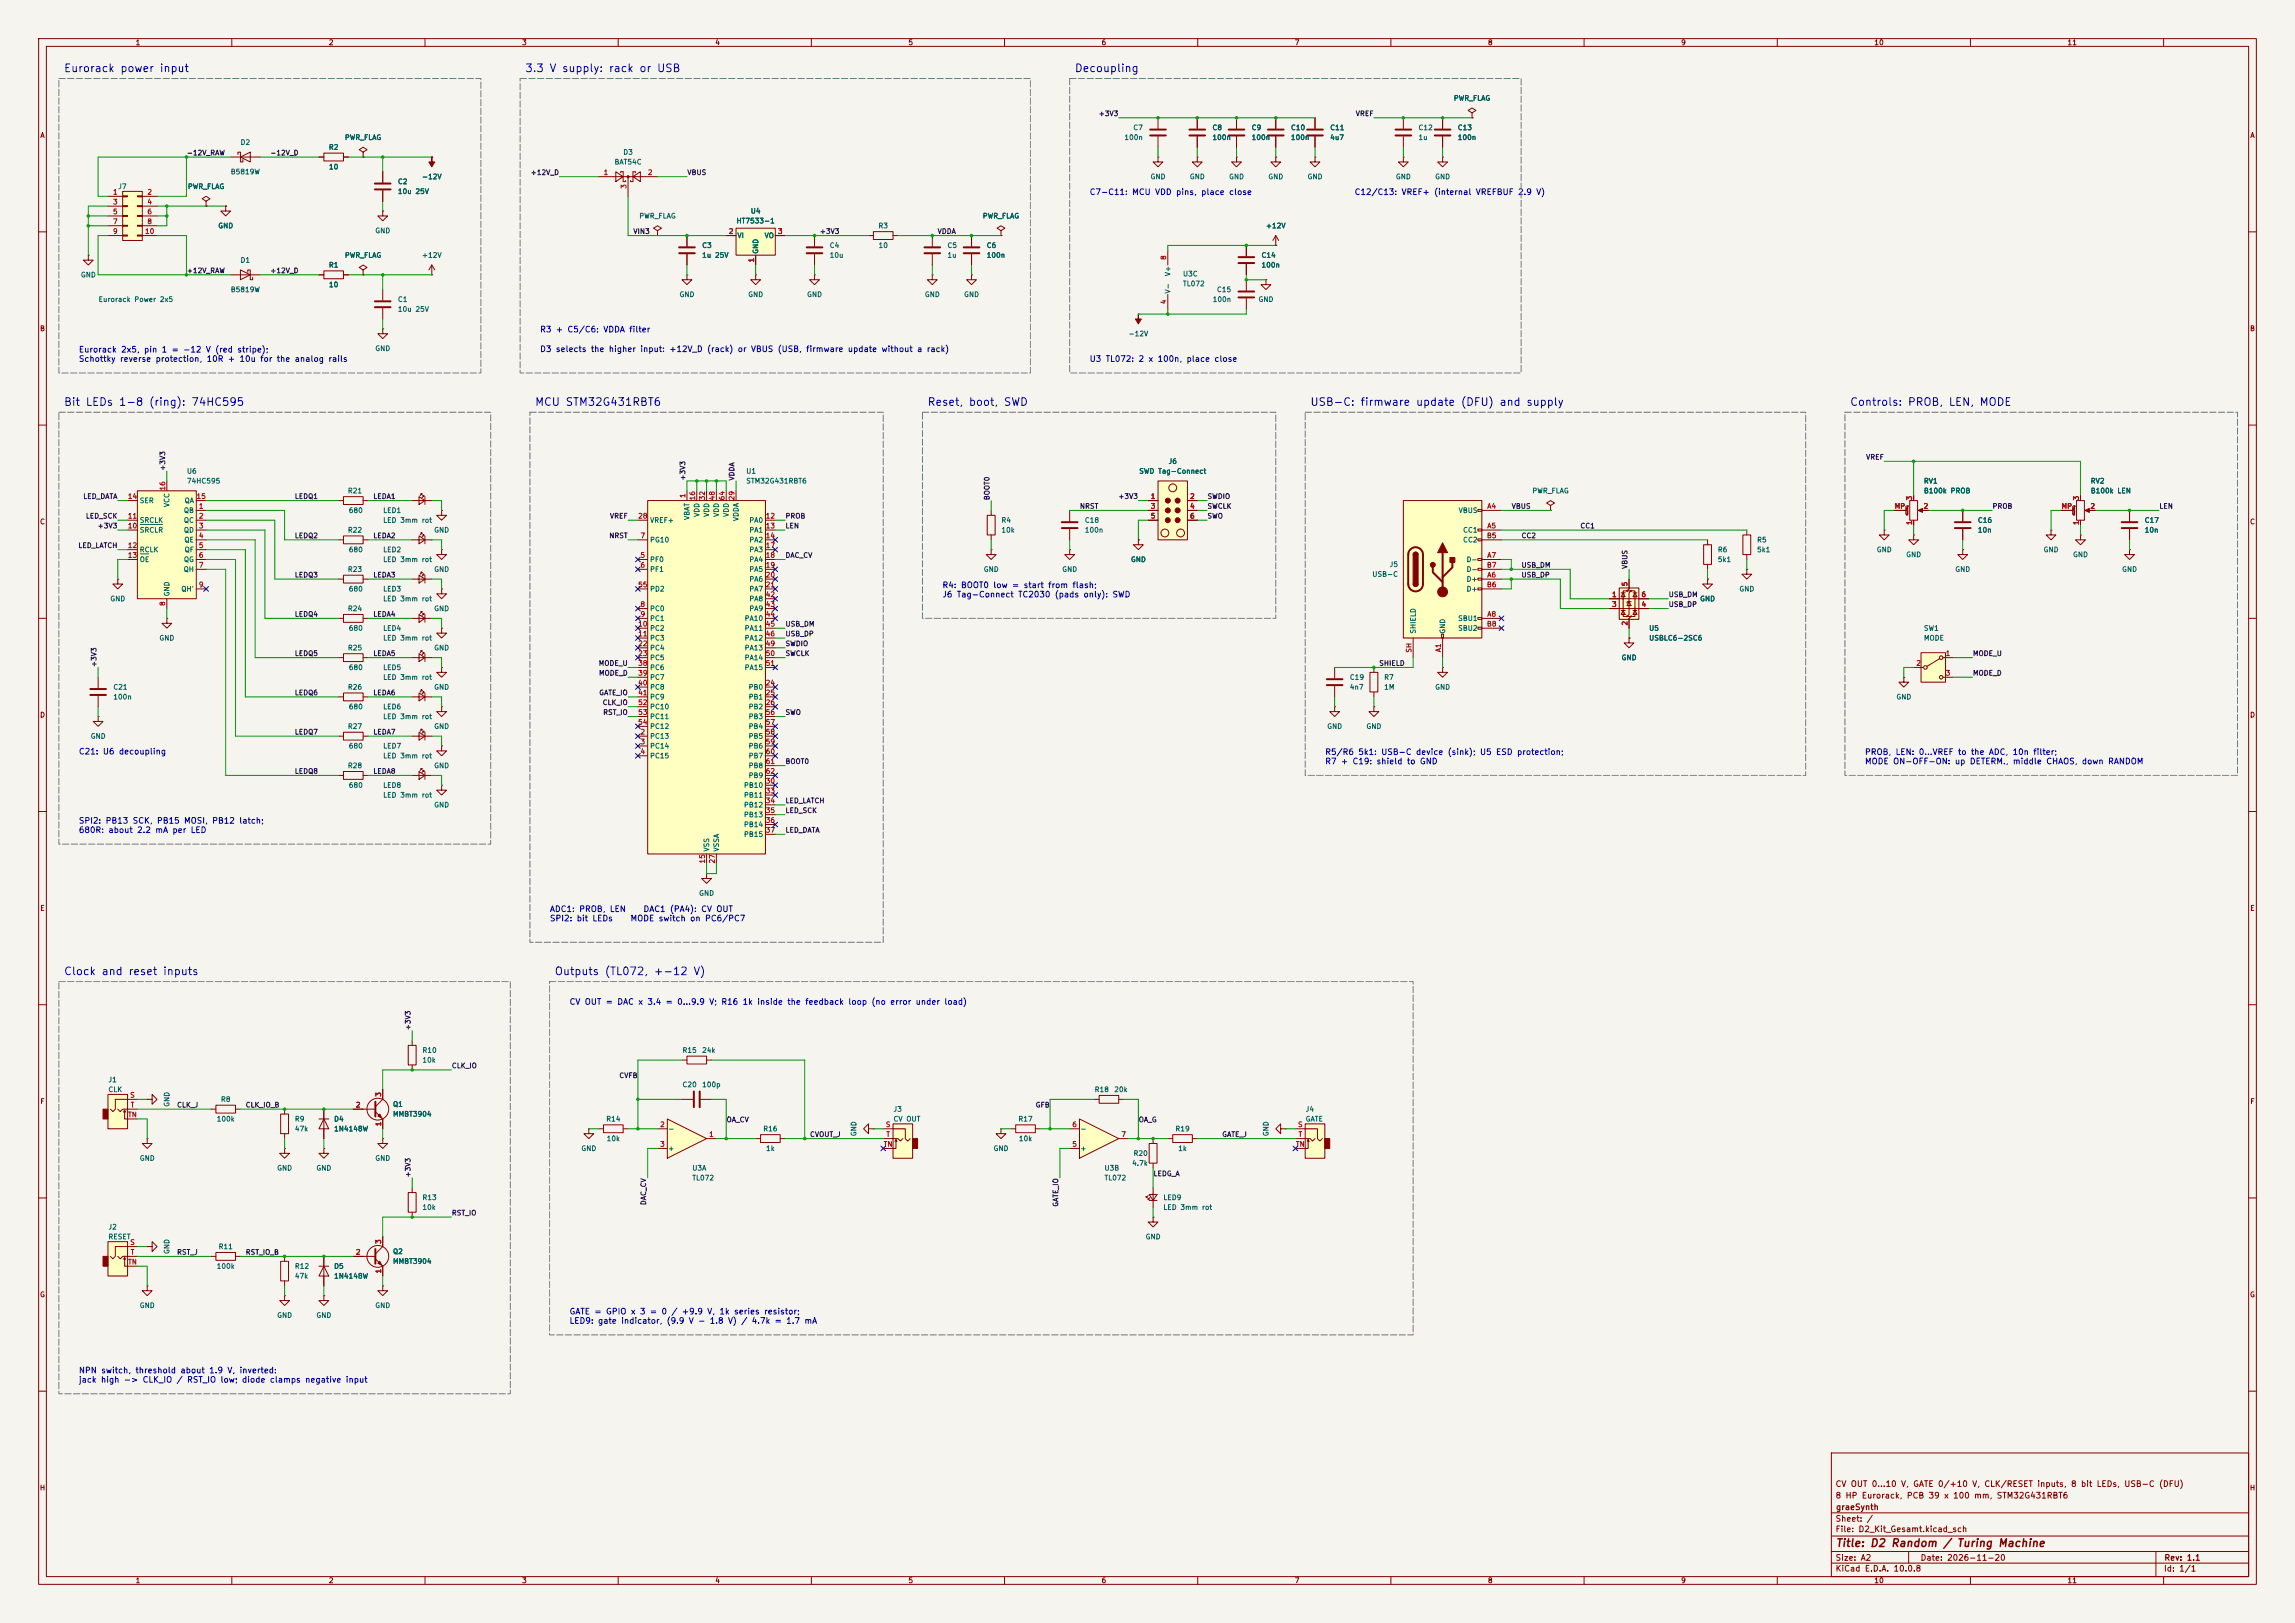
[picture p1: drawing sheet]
<svg xmlns="http://www.w3.org/2000/svg" width="594mm" height="420mm" viewBox="0 0 594 420" stroke-linecap="round" stroke-linejoin="round" font-family="sans-serif">
<defs><g id="words">
<g font-size="2" fill="#0000c2">
<text x="16.4" y="19.2">Eurorack power input</text>
<text x="135.8" y="19.2">3.3 V supply: rack or USB</text>
<text x="278" y="19.2">Decoupling</text>
<text x="16.4" y="105.5">Bit LEDs 1-8 (ring): 74HC595</text>
<text x="138.3" y="105.5">MCU STM32G431RBT6</text>
<text x="239.9" y="105.5">Reset, boot, SWD</text>
<text x="339" y="105.5">USB-C: firmware update (DFU) and supply</text>
<text x="478.7" y="105.5">Controls: PROB, LEN, MODE</text>
<text x="16.4" y="252.8">Clock and reset inputs</text>
<text x="143.4" y="252.8">Outputs (TL072, +-12 V)</text>
</g>
<text font-size="2" fill="#840000" x="475" y="400.8">Title: D2 Random / Turing Machine</text>
<g font-size="1.5" fill="#0000c2">
<text x="281.9" y="50.8">C7-C11: MCU VDD pins, place close</text>
<text x="350.5" y="50.8">C12/C13: VREF+ (internal VREFBUF 2.9 V)</text>
<text x="139.7" y="86.4">R3 + C5/C6: VDDA filter</text>
<text x="20.3" y="91.6">Eurorack 2x5, pin 1 = -12 V (red stripe);</text>
<text x="20.3" y="94">Schottky reverse protection, 10R + 10u for the analog rails</text>
<text x="139.7" y="91.5">D3 selects the higher input: +12V_D (rack) or VBUS (USB, firmware update without a rack)</text>
<text x="281.9" y="94">U3 TL072: 2 x 100n, place close</text>
<text x="243.8" y="152.5">R4: BOOT0 low = start from flash;</text>
<text x="243.8" y="155">J6 Tag-Connect TC2030 (pads only): SWD</text>
<text x="20.3" y="195.6">C21: U6 decoupling</text>
<text x="342.9" y="195.7">R5/R6 5k1: USB-C device (sink); U5 ESD protection;</text>
<text x="482.6" y="195.7">PROB, LEN: 0...VREF to the ADC, 10n filter;</text>
<text x="342.9" y="198.1">R7 + C19: shield to GND</text>
<text x="482.6" y="198.1">MODE ON-OFF-ON: up DETERM., middle CHAOS, down RANDOM</text>
<text x="20.3" y="213.5">SPI2: PB13 SCK, PB15 MOSI, PB12 latch;</text>
<text x="20.3" y="215.9">680R: about 2.2 mA per LED</text>
<text x="142.2" y="236.4">ADC1: PROB, LEN</text>
<text x="142.2" y="238.8">SPI2: bit LEDs</text>
<text x="163" y="238.8">MODE switch on PC6/PC7</text>
<text x="166.4" y="236.4">DAC1 (PA4): CV OUT</text>
<text x="147.3" y="260.4">CV OUT = DAC x 3.4 = 0...9.9 V; R16 1k inside the feedback loop (no error under load)</text>
<text x="147.3" y="340.5">GATE = GPIO x 3 = 0 / +9.9 V, 1k series resistor;</text>
<text x="147.3" y="342.9">LED9: gate indicator, (9.9 V - 1.8 V) / 4.7k = 1.7 mA</text>
<text x="20.3" y="355.7">NPN switch, threshold about 1.9 V, inverted:</text>
<text x="20.3" y="358.2">jack high -&gt; CLK_IO / RST_IO low; diode clamps negative input</text>
</g>
<g font-size="1.5" fill="#840000">
<text x="475" y="388.1">8 HP Eurorack, PCB 39 x 100 mm, STM32G431RBT6</text>
<text x="475" y="385.1">CV OUT 0...10 V, GATE 0/+10 V, CLK/RESET inputs, 8 bit LEDs, USB-C (DFU)</text>
<text x="475" y="394.1">Sheet: /</text>
<text x="475.1" y="391.1">graeSynth</text>
<text x="475" y="396.8">File: D2_Kit_Gesamt.kicad_sch</text>
<text x="475" y="407">KiCad E.D.A. 10.0.8</text>
<text x="475" y="404.2">Size: A2</text>
<text x="497" y="404.2">Date: 2026-11-20</text>
<text x="560" y="407">Id: 1/1</text>
<text x="560.1" y="404.2">Rev: 1.1</text>
</g>
<g font-size="1.3" fill="#840000">
<text x="35" y="12">1</text>
<text x="85" y="12">2</text>
<text x="135" y="12">3</text>
<text x="185" y="12">4</text>
<text x="235" y="12">5</text>
<text x="285" y="12">6</text>
<text x="335" y="12">7</text>
<text x="385" y="12">8</text>
<text x="435" y="12">9</text>
<text x="485" y="12">10</text>
<text x="535" y="12">11</text>
<text x="10.3" y="36">A</text>
<text x="582.3" y="36">A</text>
<text x="10.2" y="86">B</text>
<text x="582.2" y="86">B</text>
<text x="10.2" y="136">C</text>
<text x="582.2" y="136">C</text>
<text x="10.2" y="186">D</text>
<text x="582.2" y="186">D</text>
<text x="10.3" y="236">E</text>
<text x="582.3" y="236">E</text>
<text x="10.3" y="286">F</text>
<text x="582.3" y="286">F</text>
<text x="10.2" y="336">G</text>
<text x="582.2" y="336">G</text>
<text x="10.2" y="386">H</text>
<text x="582.2" y="386">H</text>
<text x="35" y="410">1</text>
<text x="85" y="410">2</text>
<text x="135" y="410">3</text>
<text x="185" y="410">4</text>
<text x="235" y="410">5</text>
<text x="285" y="410">6</text>
<text x="335" y="410">7</text>
<text x="385" y="410">8</text>
<text x="435" y="410">9</text>
<text x="485" y="410">10</text>
<text x="535" y="410">11</text>
</g>
<g font-size="1.3" fill="#006464">
<text x="376.2" y="26.4">PWR_FLAG</text>
<text x="293.2" y="34">C7</text>
<text x="313.7" y="34">C8</text>
<text x="323.8" y="34">C9</text>
<text x="334" y="34">C10</text>
<text x="344.2" y="34">C11</text>
<text x="367" y="34">C12</text>
<text x="377.2" y="34">C13</text>
<text x="62.1" y="37.8">D2</text>
<text x="85" y="39.1">R2</text>
<text x="89.1" y="36.5">PWR_FLAG</text>
<text x="161.2" y="40.3">D3</text>
<text x="290.9" y="36.5">100n</text>
<text x="313.7" y="36.5">100n</text>
<text x="323.8" y="36.5">100n</text>
<text x="334" y="36.5">100n</text>
<text x="344.2" y="36.5">4u7</text>
<text x="367" y="36.5">1u</text>
<text x="377.2" y="36.5">100n</text>
<text x="59.6" y="45.4">B5819W</text>
<text x="85" y="44.1">10</text>
<text x="102.9" y="48">C2</text>
<text x="109.1" y="46.7">-12V</text>
<text x="158.9" y="42.9">BAT54C</text>
<text x="297.7" y="46.7">GND</text>
<text x="307.8" y="46.7">GND</text>
<text x="318" y="46.7">GND</text>
<text x="328.1" y="46.7">GND</text>
<text x="338.3" y="46.7">GND</text>
<text x="361.2" y="46.7">GND</text>
<text x="371.3" y="46.7">GND</text>
<text x="30.5" y="49.2">J7</text>
<text x="48.5" y="49.2">PWR_FLAG</text>
<text x="102.9" y="50.5">10u 25V</text>
<text x="56.4" y="59.4">GND</text>
<text x="165.3" y="56.8">PWR_FLAG</text>
<text x="190.5" y="58.1">HT7533-1</text>
<text x="194.2" y="55.6">U4</text>
<text x="227.2" y="59.4">R3</text>
<text x="254.2" y="56.8">PWR_FLAG</text>
<text x="327.5" y="59.4">+12V</text>
<text x="97" y="60.7">GND</text>
<text x="181.6" y="64.5">C3</text>
<text x="190.7" y="61.9">VI</text>
<text x="196.5" y="65.8" transform="rotate(-90 196.5 65.8)">GND</text>
<text x="197.8" y="61.9">VO</text>
<text x="214.6" y="64.5">C4</text>
<text x="227.3" y="64.5">10</text>
<text x="245.1" y="64.5">C5</text>
<text x="255.3" y="64.5">C6</text>
<text x="62.1" y="68.3">D1</text>
<text x="85" y="69.5">R1</text>
<text x="89.1" y="67">PWR_FLAG</text>
<text x="109.1" y="67">+12V</text>
<text x="181.6" y="67">1u 25V</text>
<text x="214.6" y="67">10u</text>
<text x="245.1" y="67">1u</text>
<text x="255.3" y="67">100n</text>
<text x="303.2" y="71.6" transform="rotate(-90 303.2 71.6)">V+</text>
<text x="306.1" y="71.8">U3C</text>
<text x="326.4" y="67">C14</text>
<text x="326.4" y="69.5">100n</text>
<text x="20.8" y="72.1">GND</text>
<text x="59.6" y="75.9">B5819W</text>
<text x="85" y="74.6">10</text>
<text x="175.7" y="77.2">GND</text>
<text x="193.5" y="77.2">GND</text>
<text x="208.8" y="77.2">GND</text>
<text x="239.2" y="77.2">GND</text>
<text x="249.4" y="77.2">GND</text>
<text x="303.2" y="76.1" transform="rotate(-90 303.2 76.1)">V-</text>
<text x="306.1" y="74.4">TL072</text>
<text x="314.8" y="75.9">C15</text>
<text x="25.4" y="78.4">Eurorack Power 2x5</text>
<text x="102.9" y="78.4">C1</text>
<text x="102.9" y="81">10u 25V</text>
<text x="313.8" y="78.4">100n</text>
<text x="325.6" y="78.4">GND</text>
<text x="292" y="87.3">-12V</text>
<text x="97" y="91.1">GND</text>
<text x="48.2" y="122.9">U6</text>
<text x="48.2" y="125.4">74HC595</text>
<text x="193" y="122.9">U1</text>
<text x="193" y="125.4">STM32G431RBT6</text>
<text x="294.7" y="122.9">SWD Tag-Connect</text>
<text x="302.3" y="120.3">J6</text>
<text x="497.8" y="125.4">RV1</text>
<text x="541" y="125.4">RV2</text>
<text x="36" y="130.5">SER</text>
<text x="44.1" y="131.4" transform="rotate(-90 44.1 131.4)">VCC</text>
<text x="47.6" y="130.5">QA</text>
<text x="89.9" y="128">R21</text>
<text x="396.5" y="128">PWR_FLAG</text>
<text x="497.8" y="128">B100k PROB</text>
<text x="541" y="128">B100k LEN</text>
<text x="36" y="135.6">SRCLK</text>
<text x="47.5" y="133">QB</text>
<text x="47.5" y="135.6">QC</text>
<text x="90.2" y="133">680</text>
<text x="99" y="133">LED1</text>
<text x="99" y="135.6">LED 3mm rot</text>
<text x="168.1" y="135.6">VREF+</text>
<text x="178.8" y="134.7" transform="rotate(-90 178.8 134.7)">VBAT</text>
<text x="181.3" y="133.9" transform="rotate(-90 181.3 133.9)">VDD</text>
<text x="183.8" y="133.9" transform="rotate(-90 183.8 133.9)">VDD</text>
<text x="186.4" y="133.9" transform="rotate(-90 186.4 133.9)">VDD</text>
<text x="188.9" y="133.9" transform="rotate(-90 188.9 133.9)">VDD</text>
<text x="191.5" y="135" transform="rotate(-90 191.5 135)">VDDA</text>
<text x="193.8" y="135.6">PA0</text>
<text x="259.1" y="135.6">R4</text>
<text x="280.7" y="135.6">C18</text>
<text x="377.4" y="133">VBUS</text>
<text x="511.8" y="135.6">C16</text>
<text x="555" y="135.6">C17</text>
<text x="36" y="138.1">SRCLR</text>
<text x="36" y="143.2">RCLK</text>
<text x="47.5" y="138.1">QD</text>
<text x="47.6" y="140.7">QE</text>
<text x="47.6" y="143.2">QF</text>
<text x="89.9" y="138.1">R22</text>
<text x="90.2" y="143.2">680</text>
<text x="99" y="143.2">LED2</text>
<text x="112.2" y="138.1">GND</text>
<text x="168.1" y="140.7">PG10</text>
<text x="193.8" y="138.1">PA1</text>
<text x="193.8" y="140.7">PA2</text>
<text x="193.8" y="143.2">PA3</text>
<text x="259.1" y="138.1">10k</text>
<text x="280.7" y="138.1">100n</text>
<text x="378.5" y="138.1">CC1</text>
<text x="378.5" y="140.7">CC2</text>
<text x="444.5" y="143.2">R6</text>
<text x="454.6" y="140.7">R5</text>
<text x="454.6" y="143.2">5k1</text>
<text x="485.6" y="143.2">GND</text>
<text x="511.8" y="138.1">10n</text>
<text x="528.8" y="143.2">GND</text>
<text x="555" y="138.1">10n</text>
<text x="36" y="145.7">OE</text>
<text x="47.4" y="148.3">QH</text>
<text x="47.5" y="145.7">QG</text>
<text x="89.9" y="148.3">R23</text>
<text x="99" y="145.7">LED 3mm rot</text>
<text x="112.2" y="148.3">GND</text>
<text x="168.1" y="145.7">PF0</text>
<text x="168.1" y="148.3">PF1</text>
<text x="193.8" y="145.7">PA4</text>
<text x="193.8" y="148.3">PA5</text>
<text x="254.5" y="148.3">GND</text>
<text x="274.8" y="148.3">GND</text>
<text x="292.6" y="145.7">GND</text>
<text x="355.1" y="149.6">USB-C</text>
<text x="359.5" y="147">J5</text>
<text x="379.5" y="145.7">D-</text>
<text x="379.5" y="148.3">D-</text>
<text x="444.5" y="145.7">5k1</text>
<text x="493.2" y="144.5">GND</text>
<text x="505.9" y="148.3">GND</text>
<text x="536.4" y="144.5">GND</text>
<text x="549.1" y="148.3">GND</text>
<text x="28.4" y="155.9">GND</text>
<text x="44.1" y="154.5" transform="rotate(-90 44.1 154.5)">GND</text>
<text x="46.8" y="153.4">QH'</text>
<text x="90.2" y="153.4">680</text>
<text x="99" y="153.4">LED3</text>
<text x="99" y="155.9">LED 3mm rot</text>
<text x="168.1" y="153.4">PD2</text>
<text x="193.8" y="150.8">PA6</text>
<text x="193.8" y="153.4">PA7</text>
<text x="193.8" y="155.9">PA8</text>
<text x="379.5" y="150.8">D+</text>
<text x="379.5" y="153.4">D+</text>
<text x="439.9" y="155.9">GND</text>
<text x="450.1" y="153.4">GND</text>
<text x="89.9" y="158.4">R24</text>
<text x="112.2" y="158.4">GND</text>
<text x="168.1" y="158.4">PC0</text>
<text x="168.1" y="161">PC1</text>
<text x="192.6" y="161">PA10</text>
<text x="193.8" y="158.4">PA9</text>
<text x="377.3" y="161">SBU1</text>
<text x="41.1" y="166.1">GND</text>
<text x="90.2" y="163.5">680</text>
<text x="99" y="163.5">LED4</text>
<text x="99" y="166.1">LED 3mm rot</text>
<text x="168.1" y="163.5">PC2</text>
<text x="168.1" y="166.1">PC3</text>
<text x="192.6" y="163.5">PA11</text>
<text x="192.6" y="166.1">PA12</text>
<text x="366.7" y="164.1" transform="rotate(-90 366.7 164.1)">SHIELD</text>
<text x="374.3" y="164.1" transform="rotate(-90 374.3 164.1)">GND</text>
<text x="377.3" y="163.5">SBU2</text>
<text x="426.7" y="163.5">U5</text>
<text x="426.7" y="166.1">USBLC6-2SC6</text>
<text x="497.8" y="163.5">SW1</text>
<text x="497.8" y="166.1">MODE</text>
<text x="89.9" y="168.6">R25</text>
<text x="90.2" y="173.7">680</text>
<text x="99" y="173.7">LED5</text>
<text x="112.2" y="168.6">GND</text>
<text x="168.1" y="168.6">PC4</text>
<text x="168.1" y="171.1">PC5</text>
<text x="168.1" y="173.7">PC6</text>
<text x="192.6" y="168.6">PA13</text>
<text x="192.6" y="171.1">PA14</text>
<text x="192.6" y="173.7">PA15</text>
<text x="419.6" y="171.1">GND</text>
<text x="29.2" y="178.8">C21</text>
<text x="89.9" y="178.8">R26</text>
<text x="99" y="176.2">LED 3mm rot</text>
<text x="112.2" y="178.8">GND</text>
<text x="168.1" y="176.2">PC7</text>
<text x="168.1" y="178.8">PC8</text>
<text x="193.6" y="178.8">PB0</text>
<text x="349.2" y="176.2">C19</text>
<text x="349.2" y="178.8">4n7</text>
<text x="358.1" y="176.2">R7</text>
<text x="358.1" y="178.8">1M</text>
<text x="371.3" y="178.8">GND</text>
<text x="29.2" y="181.3">100n</text>
<text x="90.2" y="183.8">680</text>
<text x="99" y="183.8">LED6</text>
<text x="168.1" y="181.3">PC9</text>
<text x="168.1" y="183.8">PC10</text>
<text x="193.6" y="181.3">PB1</text>
<text x="193.6" y="183.8">PB2</text>
<text x="490.7" y="181.3">GND</text>
<text x="23.3" y="191.5">GND</text>
<text x="89.9" y="188.9">R27</text>
<text x="99" y="186.4">LED 3mm rot</text>
<text x="112.2" y="188.9">GND</text>
<text x="168.1" y="191.5">PC13</text>
<text x="168.1" y="186.4">PC11</text>
<text x="168.1" y="188.9">PC12</text>
<text x="193.6" y="186.4">PB3</text>
<text x="193.6" y="188.9">PB4</text>
<text x="193.6" y="191.5">PB5</text>
<text x="343.4" y="188.9">GND</text>
<text x="353.5" y="188.9">GND</text>
<text x="90.2" y="194">680</text>
<text x="99" y="194">LED7</text>
<text x="99" y="196.5">LED 3mm rot</text>
<text x="168.1" y="194">PC14</text>
<text x="168.1" y="196.5">PC15</text>
<text x="193.6" y="194">PB6</text>
<text x="193.6" y="196.5">PB7</text>
<text x="89.9" y="199.1">R28</text>
<text x="112.2" y="199.1">GND</text>
<text x="193.6" y="199.1">PB8</text>
<text x="193.6" y="201.6">PB9</text>
<text x="90.2" y="204.2">680</text>
<text x="99" y="204.2">LED8</text>
<text x="99" y="206.7">LED 3mm rot</text>
<text x="112.2" y="209.2">GND</text>
<text x="192.4" y="204.2">PB10</text>
<text x="192.4" y="206.7">PB11</text>
<text x="192.4" y="209.2">PB12</text>
<text x="192.4" y="211.8">PB13</text>
<text x="192.4" y="214.3">PB14</text>
<text x="183.8" y="220.5" transform="rotate(-90 183.8 220.5)">VSS</text>
<text x="186.4" y="220.5" transform="rotate(-90 186.4 220.5)">VSSA</text>
<text x="192.4" y="216.9">PB15</text>
<text x="180.8" y="232.1">GND</text>
<text x="109.2" y="272.7">R10</text>
<text x="109.2" y="275.3">10k</text>
<text x="176.5" y="272.7">R15</text>
<text x="181.6" y="272.7">24k</text>
<text x="27.9" y="280.4">J1</text>
<text x="176.5" y="281.6">C20</text>
<text x="181.6" y="281.6">100p</text>
<text x="27.9" y="282.9">CLK</text>
<text x="44.1" y="286.5" transform="rotate(-90 44.1 286.5)">GND</text>
<text x="57.1" y="285.4">R8</text>
<text x="101.6" y="286.7">Q1</text>
<text x="231.1" y="288">J3</text>
<text x="283.2" y="282.9">R18</text>
<text x="288.3" y="282.9">20k</text>
<text x="337.8" y="288">J4</text>
<text x="56" y="290.5">100k</text>
<text x="76.2" y="290.5">R9</text>
<text x="76.2" y="293.1">47k</text>
<text x="86.3" y="290.5">D4</text>
<text x="86.3" y="293.1">1N4148W</text>
<text x="101.6" y="289.3">MMBT3904</text>
<text x="156.8" y="290.5">R14</text>
<text x="172.8" y="293.1">-</text>
<text x="197.4" y="293.1">R16</text>
<text x="231.1" y="290.5">CV OUT</text>
<text x="263.5" y="290.5">R17</text>
<text x="279.5" y="293.1">-</text>
<text x="304.1" y="293.1">R19</text>
<text x="337.8" y="290.5">GATE</text>
<text x="150.3" y="298.1">GND</text>
<text x="156.9" y="295.6">10k</text>
<text x="172.8" y="298.1">+</text>
<text x="198.1" y="298.1">1k</text>
<text x="221.9" y="294.2" transform="rotate(-90 221.9 294.2)">GND</text>
<text x="257" y="298.1">GND</text>
<text x="263.6" y="295.6">10k</text>
<text x="279.5" y="298.1">+</text>
<text x="293.3" y="299.4">R20</text>
<text x="304.8" y="298.1">1k</text>
<text x="328.6" y="294.2" transform="rotate(-90 328.6 294.2)">GND</text>
<text x="36" y="300.7">GND</text>
<text x="71.6" y="303.2">GND</text>
<text x="81.8" y="303.2">GND</text>
<text x="97" y="300.7">GND</text>
<text x="179.1" y="303.2">U3A</text>
<text x="179.1" y="305.8">TL072</text>
<text x="285.7" y="303.2">U3B</text>
<text x="285.7" y="305.8">TL072</text>
<text x="292.9" y="302">4.7k</text>
<text x="109.2" y="310.8">R13</text>
<text x="301" y="310.8">LED9</text>
<text x="109.2" y="313.4">10k</text>
<text x="301" y="313.4">LED 3mm rot</text>
<text x="27.9" y="318.5">J2</text>
<text x="27.9" y="321">RESET</text>
<text x="56.4" y="323.5">R11</text>
<text x="296.4" y="321">GND</text>
<text x="44.1" y="324.6" transform="rotate(-90 44.1 324.6)">GND</text>
<text x="56" y="328.6">100k</text>
<text x="76.2" y="328.6">R12</text>
<text x="86.3" y="328.6">D5</text>
<text x="101.6" y="324.8">Q2</text>
<text x="101.6" y="327.4">MMBT3904</text>
<text x="76.2" y="331.2">47k</text>
<text x="86.3" y="331.2">1N4148W</text>
<text x="36" y="338.8">GND</text>
<text x="71.6" y="341.3">GND</text>
<text x="81.8" y="341.3">GND</text>
<text x="97" y="338.8">GND</text>
</g>
<g font-size="1.3" fill="#0f0f0f">
<text x="284.3" y="30.4">+3V3</text>
<text x="350.8" y="30.4">VREF</text>
<text x="48.2" y="40.5">-12V_RAW</text>
<text x="69.8" y="40.5">-12V_D</text>
<text x="137.2" y="45.6">+12V_D</text>
<text x="177.8" y="45.6">VBUS</text>
<text x="163.8" y="60.8">VIN3</text>
<text x="212.1" y="60.8">+3V3</text>
<text x="242.5" y="60.8">VDDA</text>
<text x="48.2" y="71">+12V_RAW</text>
<text x="69.8" y="71">+12V_D</text>
<text x="482.9" y="119.3">VREF</text>
<text x="43.1" y="121.9" transform="rotate(-90 43.1 121.9)">+3V3</text>
<text x="177.7" y="124.5" transform="rotate(-90 177.7 124.5)">+3V3</text>
<text x="190.4" y="124.5" transform="rotate(-90 190.4 124.5)">VDDA</text>
<text x="21.4" y="129.4">LED_DATA</text>
<text x="76.2" y="129.4">LEDQ1</text>
<text x="96.5" y="129.4">LEDA1</text>
<text x="256.4" y="129.6" transform="rotate(-90 256.4 129.6)">BOOT0</text>
<text x="279.4" y="132">NRST</text>
<text x="289.3" y="129.4">+3V3</text>
<text x="312.4" y="129.4">SWDIO</text>
<text x="312.4" y="132">SWCLK</text>
<text x="391.1" y="132">VBUS</text>
<text x="515.6" y="132">PROB</text>
<text x="558.8" y="132">LEN</text>
<text x="22.1" y="134.5">LED_SCK</text>
<text x="25.2" y="137">+3V3</text>
<text x="157.7" y="134.5">VREF</text>
<text x="203.2" y="137">LEN</text>
<text x="203.2" y="134.5">PROB</text>
<text x="312.4" y="134.5">SWO</text>
<text x="408.9" y="137">CC1</text>
<text x="20.2" y="142.1">LED_LATCH</text>
<text x="76.2" y="139.6">LEDQ2</text>
<text x="96.5" y="139.6">LEDA2</text>
<text x="157.6" y="139.6">NRST</text>
<text x="393.7" y="139.6">CC2</text>
<text x="76.2" y="149.7">LEDQ3</text>
<text x="96.5" y="149.7">LEDA3</text>
<text x="203.2" y="144.7">DAC_CV</text>
<text x="393.7" y="147.2">USB_DM</text>
<text x="393.7" y="149.7">USB_DP</text>
<text x="421.5" y="147.3" transform="rotate(-90 421.5 147.3)">VBUS</text>
<text x="431.8" y="154.8">USB_DM</text>
<text x="76.2" y="159.9">LEDQ4</text>
<text x="96.5" y="159.9">LEDA4</text>
<text x="431.8" y="157.4">USB_DP</text>
<text x="203.2" y="162.4">USB_DM</text>
<text x="203.2" y="165">USB_DP</text>
<text x="203.2" y="167.5">SWDIO</text>
<text x="25.3" y="172.7" transform="rotate(-90 25.3 172.7)">+3V3</text>
<text x="76.2" y="170.1">LEDQ5</text>
<text x="96.5" y="170.1">LEDA5</text>
<text x="154.8" y="172.6">MODE_U</text>
<text x="203.2" y="170.1">SWCLK</text>
<text x="356.8" y="172.6">SHIELD</text>
<text x="510.5" y="170.1">MODE_U</text>
<text x="154.9" y="175.1">MODE_D</text>
<text x="510.5" y="175.1">MODE_D</text>
<text x="76.2" y="180.2">LEDQ6</text>
<text x="96.5" y="180.2">LEDA6</text>
<text x="155" y="180.2">GATE_IO</text>
<text x="155.9" y="182.8">CLK_IO</text>
<text x="156" y="185.3">RST_IO</text>
<text x="203.2" y="185.3">SWO</text>
<text x="76.2" y="190.4">LEDQ7</text>
<text x="96.5" y="190.4">LEDA7</text>
<text x="203.2" y="198">BOOT0</text>
<text x="76.2" y="200.5">LEDQ8</text>
<text x="96.5" y="200.5">LEDA8</text>
<text x="203.2" y="208.2">LED_LATCH</text>
<text x="203.2" y="210.7">LED_SCK</text>
<text x="203.2" y="215.8">LED_DATA</text>
<text x="106.6" y="266.7" transform="rotate(-90 106.6 266.7)">+3V3</text>
<text x="116.8" y="276.7">CLK_IO</text>
<text x="160.2" y="279.3">CVFB</text>
<text x="45.7" y="286.9">CLK_J</text>
<text x="63.5" y="286.9">CLK_IO_B</text>
<text x="267.9" y="286.9">GFB</text>
<text x="187.9" y="290.7">OA_CV</text>
<text x="294.6" y="290.7">OA_G</text>
<text x="209.5" y="294.5">CVOUT_J</text>
<text x="316.2" y="294.5">GATE_J</text>
<text x="106.6" y="304.8" transform="rotate(-90 106.6 304.8)">+3V3</text>
<text x="298.4" y="304.7">LEDG_A</text>
<text x="167.5" y="312" transform="rotate(-90 167.5 312)">DAC_CV</text>
<text x="116.8" y="314.8">RST_IO</text>
<text x="274.2" y="312.4" transform="rotate(-90 274.2 312.4)">GATE_IO</text>
<text x="45.7" y="325">RST_J</text>
<text x="63.5" y="325">RST_IO_B</text>
</g>
<g font-size="1.3" fill="#a90000">
<text x="156.1" y="45.6">1</text>
<text x="167.5" y="45.6">2</text>
<text x="29.1" y="50.7">1</text>
<text x="29.1" y="53.2">3</text>
<text x="38" y="50.7">2</text>
<text x="38" y="53.2">4</text>
<text x="162.4" y="49" transform="rotate(-90 162.4 49)">3</text>
<text x="29.1" y="55.7">5</text>
<text x="29.1" y="58.3">7</text>
<text x="38" y="55.7">6</text>
<text x="38" y="58.3">8</text>
<text x="29.1" y="60.8">9</text>
<text x="37.4" y="60.8">10</text>
<text x="188.5" y="60.8">2</text>
<text x="201.2" y="60.8">3</text>
<text x="195.4" y="68" transform="rotate(-90 195.4 68)">1</text>
<text x="302.1" y="67.4" transform="rotate(-90 302.1 67.4)">8</text>
<text x="302.1" y="78.8" transform="rotate(-90 302.1 78.8)">4</text>
<text x="33" y="129.4">14</text>
<text x="43" y="127.1" transform="rotate(-90 43 127.1)">16</text>
<text x="50.7" y="129.4">15</text>
<text x="51.3" y="131.9">1</text>
<text x="177.7" y="129" transform="rotate(-90 177.7 129)">1</text>
<text x="180.2" y="129.6" transform="rotate(-90 180.2 129.6)">16</text>
<text x="182.7" y="129.6" transform="rotate(-90 182.7 129.6)">32</text>
<text x="185.3" y="129.6" transform="rotate(-90 185.3 129.6)">48</text>
<text x="187.8" y="129.6" transform="rotate(-90 187.8 129.6)">64</text>
<text x="190.4" y="129.6" transform="rotate(-90 190.4 129.6)">29</text>
<text x="297.7" y="129.4">1</text>
<text x="297.7" y="131.9">3</text>
<text x="307.9" y="129.4">2</text>
<text x="307.9" y="131.9">4</text>
<text x="384.8" y="131.9">A4</text>
<text x="490.3" y="131.9">MP</text>
<text x="495.2" y="129.6" transform="rotate(-90 495.2 129.6)">3</text>
<text x="497.7" y="131.9">2</text>
<text x="533.4" y="131.9">MP</text>
<text x="538.3" y="129.6" transform="rotate(-90 538.3 129.6)">3</text>
<text x="540.9" y="131.9">2</text>
<text x="33" y="137">10</text>
<text x="33" y="134.5">11</text>
<text x="51.3" y="134.5">2</text>
<text x="51.3" y="137">3</text>
<text x="165" y="134.5">28</text>
<text x="198.1" y="134.5">12</text>
<text x="198.1" y="137">13</text>
<text x="297.7" y="134.5">5</text>
<text x="307.9" y="134.5">6</text>
<text x="384.8" y="137">A5</text>
<text x="495.2" y="136" transform="rotate(-90 495.2 136)">1</text>
<text x="538.3" y="136" transform="rotate(-90 538.3 136)">1</text>
<text x="33" y="142.1">12</text>
<text x="51.3" y="139.6">4</text>
<text x="51.3" y="142.1">5</text>
<text x="165.6" y="139.6">7</text>
<text x="198.1" y="139.6">14</text>
<text x="198.1" y="142.1">17</text>
<text x="384.7" y="139.6">B5</text>
<text x="33" y="144.6">13</text>
<text x="51.3" y="144.6">6</text>
<text x="51.3" y="147.2">7</text>
<text x="165.6" y="144.6">5</text>
<text x="165.6" y="147.2">6</text>
<text x="198.1" y="144.6">18</text>
<text x="198.1" y="147.2">19</text>
<text x="198.1" y="149.7">20</text>
<text x="384.7" y="147.2">B7</text>
<text x="384.8" y="149.7">A6</text>
<text x="384.8" y="144.6">A7</text>
<text x="51.3" y="152.3">9</text>
<text x="165" y="152.3">55</text>
<text x="198.1" y="152.3">21</text>
<text x="198.1" y="154.8">42</text>
<text x="384.7" y="152.3">B6</text>
<text x="417.1" y="154.8">1</text>
<text x="421.5" y="151.9" transform="rotate(-90 421.5 151.9)">5</text>
<text x="424.7" y="154.8">6</text>
<text x="43" y="156.9" transform="rotate(-90 43 156.9)">8</text>
<text x="165.6" y="157.3">8</text>
<text x="165.6" y="159.9">9</text>
<text x="198.1" y="157.3">43</text>
<text x="198.1" y="159.9">44</text>
<text x="384.8" y="159.9">A8</text>
<text x="417.1" y="157.3">3</text>
<text x="424.7" y="157.3">4</text>
<text x="165" y="162.4">10</text>
<text x="165" y="165">11</text>
<text x="165" y="167.5">22</text>
<text x="198.1" y="162.4">45</text>
<text x="198.1" y="165">46</text>
<text x="198.1" y="167.5">49</text>
<text x="384.7" y="162.4">B8</text>
<text x="421.5" y="162" transform="rotate(-90 421.5 162)">2</text>
<text x="165" y="170">23</text>
<text x="165" y="172.6">38</text>
<text x="198.1" y="170">50</text>
<text x="198.1" y="172.6">51</text>
<text x="365.6" y="169" transform="rotate(-90 365.6 169)">SH</text>
<text x="373.2" y="168.9" transform="rotate(-90 373.2 168.9)">A1</text>
<text x="495.8" y="172.6">2</text>
<text x="503.5" y="170">1</text>
<text x="165" y="175.1">39</text>
<text x="165" y="177.7">40</text>
<text x="198.1" y="177.7">24</text>
<text x="503.5" y="175.1">3</text>
<text x="165" y="180.2">41</text>
<text x="165" y="182.7">52</text>
<text x="165" y="185.3">53</text>
<text x="198.1" y="180.2">25</text>
<text x="198.1" y="182.7">26</text>
<text x="198.1" y="185.3">56</text>
<text x="165" y="187.8">54</text>
<text x="165.6" y="190.4">2</text>
<text x="198.1" y="187.8">57</text>
<text x="198.1" y="190.4">58</text>
<text x="165.6" y="192.9">3</text>
<text x="165.6" y="195.4">4</text>
<text x="198.1" y="192.9">59</text>
<text x="198.1" y="195.4">60</text>
<text x="198.1" y="198">61</text>
<text x="198.1" y="203.1">30</text>
<text x="198.1" y="200.5">62</text>
<text x="198.1" y="205.6">33</text>
<text x="198.1" y="208.1">34</text>
<text x="198.1" y="210.7">35</text>
<text x="198.1" y="213.2">36</text>
<text x="198.1" y="215.8">37</text>
<text x="182.7" y="223.6" transform="rotate(-90 182.7 223.6)">15</text>
<text x="185.3" y="223.6" transform="rotate(-90 185.3 223.6)">27</text>
<text x="33.6" y="284.3">S</text>
<text x="33.7" y="286.9">T</text>
<text x="92" y="286.9">2</text>
<text x="98.9" y="283.9" transform="rotate(-90 98.9 283.9)">3</text>
<text x="33" y="289.4">TN</text>
<text x="98.9" y="291.6" transform="rotate(-90 98.9 291.6)">1</text>
<text x="170.7" y="292">2</text>
<text x="229.1" y="292">S</text>
<text x="277.4" y="292">6</text>
<text x="335.8" y="292">S</text>
<text x="170.7" y="297">3</text>
<text x="183.4" y="294.5">1</text>
<text x="228.6" y="297">TN</text>
<text x="229.3" y="294.5">T</text>
<text x="277.4" y="297">5</text>
<text x="290.1" y="294.5">7</text>
<text x="335.3" y="297">TN</text>
<text x="335.9" y="294.5">T</text>
<text x="33.6" y="322.4">S</text>
<text x="98.9" y="322" transform="rotate(-90 98.9 322)">3</text>
<text x="33" y="327.5">TN</text>
<text x="33.7" y="325">T</text>
<text x="92" y="325">2</text>
<text x="98.9" y="329.7" transform="rotate(-90 98.9 329.7)">1</text>
</g>
<g font-size=".4" fill="#840000">
<text x="493.9" y="133.4" transform="rotate(-90 493.9 133.4)">Mounting</text>
<text x="537.1" y="133.4" transform="rotate(-90 537.1 133.4)">Mounting</text>
</g>
</g></defs>
<path d="M0 0h594v420h-594z" fill="#f5f4ef" stroke="#f5f4ef" stroke-width=".26"/>
<g fill="none" stroke="#840000" stroke-width=".26">
<path d="M10 10h574v400h-574zM12 12h570v396h-570zM60 10v2M110 10v2M160 10v2M210 10v2M260 10v2M310 10v2M360 10v2M410 10v2M460 10v2M510 10v2"/>
<path d="M560 10v2M299.7 30.5v2.8M299.7 35.3v2.8M154.9 45.7h15.3M159.4 44.5l1.9 1.2-1.9 1.3zM160.7 44.7v-.2h.6v2.5h.6v-.3M162.6 45.7v5.1M163.8 45.7l1.9-1.2v2.5zM164.5 44.7v-.2h-.7v2.5h-.6v-.3M170.2 59.7l1-.6-1-.7-1 .7 1 .6v1.3M10 60h2M170.2 61h.1"/>
<path d="M177.8 71.1v1.3h1.3l-1.3 1.3-1.3-1.3h1.3M177.8 71.1h.1M177.8 61v2.8M177.8 65.8v2.8M195.6 71.1v1.3h1.2l-1.2 1.3-1.3-1.3h1.3M195.6 71.1h.1M582 60h2M10 110h2M582 110h2M10 160h2M582 160h2M345.4 182.9v1.3h1.3l-1.3 1.2-1.2-1.2h1.2"/>
<path d="M345.4 182.9h.1M10 210h2M582 210h2M10 260h2M582 260h2M91.4 287h5.8M97.2 287.7l1.9 1.9v2.5M99.1 281.9v2.6l-1.9 1.9M10 310h2M582 310h2M73.7 335.3v1.3h1.2l-1.2 1.2-1.3-1.2h1.3M73.7 335.3h.1"/>
<path d="M82.5 327.7h2.6M83.8 327.7l1.3 2.5h-2.6zM83.8 335.3v1.3h1.3l-1.3 1.2-1.3-1.2h1.3M83.8 335.3h.1M83.8 325.1v7.6M10 360h2M474 376h108v32h-108zM582 360h2M474 397.5h108M474 391.5h108M60 408v2M110 408v2"/>
<path d="M160 408v2M210 408v2M260 408v2M310 408v2M360 408v2M410 408v2M460 408v2M474 404.5h108M474 401.5h108M494 401.5v3M510 408v2M558 401.5v6.5"/>
<path d="M560 408v2"/>
<circle cx="97.8" cy="287" r="2.82"/>
</g>
<path d="M297.7 33.5h4.1M297.7 35.1h4.1M175.8 64h4M175.8 65.5h4M97.2 285.1v3.8" fill="none" stroke="#840000" stroke-width=".51"/>
<g fill="#840000" stroke="#840000" stroke-width=".26">
<path d="M97.8 288.8l.5-.5 .5 1z"/>
<circle cx="162.6" cy="45.7" r=".25"/>
</g>
<path d="M190.5 59.1h10.2v6.9h-10.2z" fill="#ffffc2"/>
<g fill="none" stroke="#840000" stroke-width=".26">
<path d="M309.9 30.5v2.8M309.9 35.3v2.8M320 30.5v2.8M320 35.3v2.8M190.5 59.1h10.2v6.9h-10.2zM299.7 40.6v1.3h1.3l-1.3 1.3-1.3-1.3h1.3M299.7 40.6h.1M309.9 40.6v1.3h1.2l-1.2 1.3-1.3-1.3h1.3M309.9 40.6h.1M22.9 66v1.3h1.2l-1.2 1.3-1.3-1.3h1.3M22.9 66h.1M59.7 71.1h7.6"/>
<path d="M62.2 69.9l2.6 1.2-2.6 1.3zM64.1 70.5v-.6h.7v2.5h.6v-.6M188 61h2.5M195.6 66v2.6M200.7 61h2.5M210.8 71.1v1.3h1.3l-1.3 1.3-1.3-1.3h1.3M210.8 71.1h.1M294.6 81.3h.1M442 139.7v1.3M508 132.1v2.8M508 136.9v2.8M530.9 137.2v1.2h1.2l-1.2 1.3-1.3-1.3h1.3"/>
<path d="M530.9 137.2h.1M440.9 141h2.1v5.1h-2.1zM442 149.9v1.2h1.2l-1.2 1.3-1.3-1.3h1.3M442 149.9h.1M442 146.1v1.2M452.1 147.3v1.3h1.3l-1.3 1.3-1.3-1.3h1.3M452.1 147.3h.1M421.6 165.1v1.3h1.3l-1.3 1.2-1.2-1.2h1.2M421.6 165.1h.1M355.6 182.9v1.3h1.3l-1.3 1.2-1.3-1.2h1.3M355.6 182.9h.1M176.5 274.3h1.3"/>
<path d="M177.8 273.3h5.1v2h-5.1zM182.9 274.3h1.2M82.5 289.6h2.6M83.8 289.6l1.3 2.5h-2.6zM83.8 287v7.6"/>
</g>
<path d="M307.8 33.5h4.1M307.8 35.1h4.1M318 33.5h4.1M318 35.1h4.1M506 135.1h4M506 136.7h4" fill="none" stroke="#840000" stroke-width=".51"/>
<path d="M294.6 81.3v1.3h.8l-.8 1.2-.7-1.2h.7z" fill="#840000" stroke="#840000" stroke-width=".26"/>
<path d="M419.1 152.1h5.1v8.2h-5.1z" fill="#ffffc2"/>
<g fill="#840000">
<circle cx="420.1" cy="154.9" r=".25"/>
<circle cx="421.1" cy="152.9" r=".25"/>
<circle cx="421.1" cy="159.5" r=".25"/>
<circle cx="422.1" cy="152.9" r=".25"/>
<circle cx="422.1" cy="159.5" r=".25"/>
<circle cx="423.2" cy="157.5" r=".25"/>
</g>
<g fill="none" stroke="#840000" stroke-width=".26">
<path d="M53.3 52.1l1.1-.7-1.1-.6-1 .6 1 .7v1.2M53.3 53.3h.1M320 40.6v1.3h1.3l-1.3 1.3-1.2-1.3h1.2M320 40.6h.1M551.2 132.1v2.8M551.2 136.9v2.8M87.6 149.9h1.3M88.9 148.8h5.1v2.1h-5.1zM94 149.9h1.2M416.6 154.9h10.1M416.6 157.5h10.1M419.1 152.1h5.1v8.2h-5.1z"/>
<path d="M419.6 158h1M419.6 153.4h1M420.1 153.4l.5 1h-1zM420.1 158l.5 1h-1zM421.1 152.9h-1v6.6h1M421.6 149.9v2.5l-.5 .5h1l-.5 .5v5.6l-.5 .5h1l-.5 .5v2.6M421.6 155.7l.5 1h-1zM422.1 155.7h-1v.4M422.1 152.9h1.1v6.6h-1.1M422.7 158h1M422.7 153.4h1M423.2 153.4l.5 1h-1z"/>
<path d="M423.2 158l.5 1h-1zM73.7 297.2v1.3h1.2l-1.2 1.2-1.3-1.2h1.3M73.7 297.2h.1"/>
</g>
<path d="M549.1 135.1h4.1M549.1 136.7h4.1" fill="none" stroke="#840000" stroke-width=".51"/>
<path d="M31.7 49.5h5.1v12.7h-5.1z" fill="#ffffc2"/>
<g fill="none" stroke="#840000" stroke-width=".26">
<path d="M83.8 39.6h5.1v2.1h-5.1zM94 39.4l1-.7-1-.6-1 .6 1 .7v1.2M27.9 50.8h3.8M27.9 53.3h3.8M27.9 55.9h3.8M27.9 58.4h3.8M31.7 49.5h5.1v12.7h-5.1zM31.7 50.7h1.3v.2h-1.3zM31.7 53.2h1.3v.3h-1.3zM31.7 55.8h1.3v.2h-1.3zM31.7 58.3h1.3v.2h-1.3zM35.6 50.7h1.2v.2h-1.2z"/>
<path d="M35.6 53.2h1.2v.3h-1.2zM35.6 55.8h1.2v.2h-1.2zM35.6 58.3h1.2v.2h-1.2zM36.8 50.8h3.8M36.8 53.3h3.8M36.8 55.9h3.8M36.8 58.4h3.8M58.4 53.3v1.3h1.3l-1.3 1.3-1.3-1.3h1.3M58.4 53.3h.1M59.7 40.6h7.6M61.6 40v-.6h.6v2.5h.7v-.6M62.2 40.6l2.6-1.2v2.5z"/>
<path d="M82.5 40.6h1.3M88.9 40.6h1.3M94 40.6h.1M99.1 54.6v1.3h1.2l-1.2 1.3-1.3-1.3h1.3M99.1 54.6h.1M99.1 44.5v2.7M99.1 49.3v2.8M111.8 40.6h.1M27.9 61h3.8M31.7 60.8h1.3v.3h-1.3zM35.6 60.8h1.2v.3h-1.2zM36.8 61h3.8"/>
<path d="M82.5 71.1h1.3M83.8 70.1h5.1v2h-5.1zM88.9 71.1h1.3M94 69.9l1-.7-1-.6-1 .6 1 .7v1.2M94 71.1h.1M99.1 74.9v2.8M99.1 79.8v2.8M111.8 71.1h.1M111.8 68.6l-.8 1.3M111.8 68.6l.7 1.3M111.8 68.6v2.5M241.3 71.1v1.3h1.3l-1.3 1.3-1.3-1.3h1.3"/>
<path d="M241.3 71.1h.1M251.5 71.1v1.3h1.2l-1.2 1.3-1.3-1.3h1.3M251.5 71.1h.1M492.8 175.3v1.2h1.2l-1.2 1.3-1.3-1.3h1.3M492.8 175.3h.1"/>
</g>
<path d="M111.8 40.6v1.3h.7l-.7 1.3-.8-1.3h.8z" fill="#840000" stroke="#840000" stroke-width=".26"/>
<path d="M97 49h4.1M97 47.5h4.1M97 78h4.1M97 79.5h4.1" fill="none" stroke="#840000" stroke-width=".51"/>
<path d="M363.2 129.5h20.3v35.6h-20.3z" fill="#ffffc2"/>
<g fill="none" stroke="#840000" stroke-width=".26">
<path d="M330.2 30.5v2.8M330.2 35.3v2.8M340.4 30.5v2.8M340.4 35.3v2.8M363.2 30.5v2.8M363.2 35.3v2.8M373.4 30.5v2.8M373.4 35.3v2.8M381 29.2l1-.6-1-.7-1 .7 1 .6v1.3M381 30.5h.1M226.1 59.9h5v2.1h-5zM259.1 59.7l1-.6-1-.7-1 .7 1 .6v1.3"/>
<path d="M330.2 40.6v1.3h1.3l-1.3 1.3-1.3-1.3h1.3M330.2 40.6h.1M340.4 40.6v1.3h1.2l-1.2 1.3-1.3-1.3h1.3M340.4 40.6h.1M363.2 40.6v1.3h1.3l-1.3 1.3-1.3-1.3h1.3M363.2 40.6h.1M373.4 40.6v1.3h1.2l-1.2 1.3-1.3-1.3h1.3M373.4 40.6h.1M210.8 61v2.8M210.8 65.8v2.8M224.8 61h1.3M231.1 61h1.3"/>
<path d="M241.3 61v2.8M241.3 65.8v2.8M251.5 61v2.8M251.5 65.8v2.8M259.1 61h.1M302.3 64.8v3.8M302.3 76.2v3.8M322.6 63.5v2.8M322.6 68.3v2.8M322.6 72.4v2.8M322.6 77.2v2.8M327.7 72.4v1.3h1.2l-1.2 1.2-1.3-1.2h1.3"/>
<path d="M327.7 72.4h.1M330.2 63.5h.1M330.2 61v2.5M330.2 61l-.8 1.2M330.2 61l.8 1.2M99.1 85.1v1.3h1.2l-1.2 1.2-1.3-1.2h1.3M99.1 85.1h.1M363.2 129.5h20.3v35.6h-20.3zM382.5 131.8h1v.5h-1zM382.5 136.9h1v.5h-1zM382.5 139.4h1v.6h-1zM383.5 132.1h5.1"/>
<path d="M383.5 137.2h5.1M383.5 139.7h5.1M365.8 143.5l.1-.4 .5-.2 .4 .2 .2 .4M365.8 151.1l.1 .5 .5 .2 .4-.2 .2-.5M382.5 144.5h1v.5h-1zM382.5 147.1h1v.5h-1zM382.5 149.6h1v.5h-1zM382.5 152.1h1v.6h-1zM382.5 159.8h1v.5h-1zM383.5 149.9h5.1M383.5 144.8h5.1M383.5 152.4h5.1"/>
<path d="M383.5 147.3h5.1M345.4 172.7v2.8M345.4 177.5v2.8M365.8 165.1v5.1M373.1 164.1h.5v1h-.5zM373.4 165.1v5.1M382.5 162.3h1v.5h-1zM383.5 160h5.1M383.5 162.6h5.1M99.1 294.6v1.3h1.2l-1.2 1.3-1.3-1.3h1.3M99.1 294.6h.1M72.6 326.4h2.1v5.1h-2.1z"/>
<path d="M73.7 325.1v1.3M73.7 331.5v1.2"/>
</g>
<g fill="none" stroke="#840000" stroke-width=".51">
<path d="M328.2 33.5h4M328.2 35.1h4M338.3 33.5h4.1M338.3 35.1h4.1M361.2 33.5h4.1M361.2 35.1h4.1M371.3 33.5h4.1M371.3 35.1h4.1M208.8 64h4.1M208.8 65.5h4.1M239.3 64h4M239.3 65.5h4"/>
<path d="M249.4 64h4.1M249.4 65.5h4.1M320.5 66.5h4.1M320.5 68.1h4.1M320.5 75.4h4.1M320.5 77h4.1M365 142.2a1.91 1.91 0 0 1 2.1-.4 1.91 1.91 0 0 1 1.2 1.7v7.6a1.91 1.91 0 0 1-1.9 1.9 1.91 1.91 0 0 1-1.9-1.9v-7.7zM370.8 146.8v1.3l2.6 2.5M373.4 143v10.2M375.9 145.5v1.3l-2.5 2.6M343.4 175.8h4.1M343.4 177.3h4.1"/>
</g>
<g fill="#840000" stroke="#840000" stroke-width=".26">
<path d="M365.8 143.5h1.2v7.6h-1.2z"/>
<path d="M365.9 143.1l.8-.2 .3 .6h-1.2z"/>
<path d="M365.8 151.1h1.2l-.2 .5-.4 .2-.5-.2z"/>
<path d="M373.4 140.5l1.2 2.5h-2.5z"/>
<path d="M375.3 144.3h1.3v1.2h-1.3z"/>
<circle cx="370.8" cy="146.2" r=".63"/>
<circle cx="373.4" cy="153.2" r="1.27"/>
</g>
<path d="M497.2 168.9h6.4v7.6h-6.4z" fill="#ffffc2"/>
<g fill="none" stroke="#840000" stroke-width=".26">
<path d="M255.5 133.4h2.1v5h-2.1zM256.5 132.1v1.3M256.5 138.4v1.3M276.9 132.1v2.8M276.9 136.9v2.8M451.1 138.4h2v5.1h-2zM452.1 137.2v1.2M487.7 137.2v1.2h1.2l-1.2 1.3-1.3-1.3h1.3M487.7 137.2h.1M490.2 132.1h3.1M493.3 131.1v2M494.3 129.5h2v5.1h-2z"/>
<path d="M495.3 128.3v1.2M495.3 134.6v1.3M496.8 132.1h2.3M538.5 138.4v1.3h1.2l-1.2 1.3-1.3-1.3h1.3M538.5 138.4h.1M276.9 142.2v1.3h1.2l-1.2 1.3-1.3-1.3h1.3M276.9 142.2h.1M452.1 143.5v1.3M508 142.2v1.3h1.3l-1.3 1.3-1.3-1.3h1.3M508 142.2h.1M354.6 174h2v5.1h-2zM355.6 172.7v1.3"/>
<path d="M355.6 179.1v1.2M373.4 172.7v1.3h1.2l-1.2 1.3-1.3-1.3h1.3M373.4 172.7h.1M495.3 172.7h2.5M497.2 168.9h6.4v7.6h-6.4zM502 170.4l-3.3 2.1M502.9 170.2h2.6M502.9 175.3h2.6M72.6 288.3h2.1v5.1h-2.1zM73.7 287v1.3M73.7 293.4v1.2M83.8 297.2v1.3h1.3l-1.3 1.2-1.3-1.2h1.3"/>
<path d="M83.8 297.2h.1M105.7 308.6h2v5.1h-2zM106.7 307.3v1.3M106.7 313.7v1.3M91.4 325.1h5.8M97.2 325.8l1.9 1.9v2.5M99.1 332.7v1.3h1.2l-1.2 1.3-1.3-1.3h1.3M99.1 332.7h.1M99.1 320v2.6l-1.9 1.9"/>
<circle cx="498.3" cy="172.7" r=".46"/>
<circle cx="502.4" cy="170.2" r=".46"/>
<circle cx="502.4" cy="175.3" r=".46"/>
<circle cx="97.8" cy="325.1" r="2.82"/>
</g>
<g fill="#840000" stroke="#840000" stroke-width=".26">
<path d="M496.4 132.1l1.2-.5v1z"/>
<path d="M97.8 326.9l.5-.5 .5 1z"/>
</g>
<path d="M274.8 135.1h4.1M274.8 136.7h4.1M97.2 323.2v3.8" fill="none" stroke="#840000" stroke-width=".51"/>
<path d="M299.7 124.5h7.6v15.2h-7.6z" fill="#ffffc2"/>
<g fill="none" stroke="#840000" stroke-width=".26">
<path d="M294.6 139.7v1.3h1.3l-1.3 1.2-1.2-1.2h1.2M294.6 139.7h.1M297.2 129.5h2.5M297.2 132.1h2.5M297.2 134.6h2.5M299.7 124.5h7.6v15.2h-7.6zM307.3 129.5h2.6M307.3 132.1h2.6M307.3 134.6h2.6M401.3 130.8l1-.6-1-.7-1 .7 1 .6v1.3M401.3 132.1h.1M495.3 138.4v1.3h1.3l-1.3 1.3-1.3-1.3h1.3"/>
<path d="M495.3 138.4h.1M533.4 132.1h3M536.4 131.1v2M537.5 129.5h2v5.1h-2zM538.5 128.3v1.2M538.5 134.6v1.3M540 132.1h2.3M256.5 142.2v1.3h1.3l-1.3 1.3-1.2-1.3h1.2M256.5 142.2h.1M551.2 142.2v1.3h1.2l-1.2 1.3-1.3-1.3h1.3M551.2 142.2h.1M152.4 292.1v1.3h1.3l-1.3 1.2-1.3-1.2h1.3"/>
<path d="M152.4 292.1h.1M154.9 292.1h1.3M156.2 291.1h5.1v2h-5.1zM161.3 292.1h1.3"/>
<circle cx="301.5" cy="137.9" r="1.02"/>
<circle cx="303.5" cy="126.2" r="1.02"/>
<circle cx="305.6" cy="137.9" r="1.02"/>
</g>
<g fill="#840000" stroke="#840000" stroke-width=".26">
<path d="M539.6 132.1l1.2-.5v1z"/>
<circle cx="302.3" cy="129.5" r=".63"/>
<circle cx="302.3" cy="132.1" r=".63"/>
<circle cx="302.3" cy="134.6" r=".63"/>
<circle cx="304.8" cy="129.5" r=".63"/>
<circle cx="304.8" cy="132.1" r=".63"/>
<circle cx="304.8" cy="134.6" r=".63"/>
</g>
<path d="M172.7 289.6l10.2 5-10.2 5.1z" fill="#ffffc2"/>
<path d="M170.2 292.1h2.5M170.2 297.2h2.5M172.7 289.6l10.2 5-10.2 5.1zM176.5 284.5h2.8M181.4 284.5h2.7M182.9 294.6h2.5M195.6 294.6h1.2M196.8 293.6h5.1v2.1h-5.1zM201.9 294.6h1.3M224.8 292.1v-1.3l-1.3 1.3 1.3 1.3v-1.3h1.3M226.1 292.1h.1" fill="none" stroke="#840000" stroke-width=".26"/>
<path d="M179.6 282.4v4.1M181.1 282.4v4.1" fill="none" stroke="#840000" stroke-width=".51"/>
<path d="M231.1 290.8h5.1v8.9h-5.1z" fill="#ffffc2"/>
<path d="M236.2 294.6h1.3v2.6h-1.3z" fill="#840000" stroke="#840000" stroke-width=".26"/>
<g fill="none" stroke="#840000" stroke-width=".26">
<path d="M228.6 294.6h3.8l.6 .7 .7-.7M228.6 292.1h5.7v2.5l.6 .7 .7-.7M231.1 290.8h5.1v8.9h-5.1zM231.9 294.9l-.3 .5M232.2 295.4l-.3-.5v2.3h-3.3M259.1 292.1v1.3h1.2l-1.2 1.2-1.3-1.2h1.3M259.1 292.1h.1M261.6 292.1h1.3M262.9 291.1h5.1v2h-5.1zM268 292.1h1.2M283.2 284.5h1.3M284.5 283.5h5.1v2h-5.1z"/>
<path d="M289.6 284.5h1.2M297.4 295.9h2.1v5.1h-2.1zM298.4 294.6v1.3M302.3 294.6h1.2M303.5 293.6h5.1v2.1h-5.1zM308.6 294.6h1.3M297.2 309.4l-.5 .5v-.3v.3h.2M297.4 309.1h2.1l-1.1 1.5zM297.4 310.6h2.1M297.7 309.9l-.5 .5v-.3v.3h.2M298.4 315v1.2h1.3l-1.3 1.3-1.2-1.3h1.2M298.4 315h.1"/>
<path d="M298.4 301v1.3M298.4 307.3v5.1"/>
</g>
<path d="M279.4 289.6l10.2 5-10.2 5.1z" fill="#ffffc2"/>
<path d="M276.9 297.2h2.5M276.9 292.1h2.5M279.4 289.6l10.2 5-10.2 5.1zM289.6 294.6h2.5" fill="none" stroke="#840000" stroke-width=".26"/>
<path d="M337.8 290.8h5.1v8.9h-5.1z" fill="#ffffc2"/>
<path d="M342.9 294.6h1.3v2.6h-1.3z" fill="#840000" stroke="#840000" stroke-width=".26"/>
<path d="M331.5 292.1v-1.3l-1.3 1.3 1.3 1.3v-1.3h1.2M332.7 292.1h.1M335.3 294.6h3.8l.6 .7 .7-.7M335.3 292.1h5.7v2.5l.6 .7 .7-.7M337.8 290.8h5.1v8.9h-5.1zM338.6 294.9l-.3 .5M338.8 295.4l-.2-.5v2.3h-3.3M38.1 332.7v1.3h1.3l-1.3 1.3-1.3-1.3h1.3M38.1 332.7h.1" fill="none" stroke="#840000" stroke-width=".26"/>
<path d="M27.9 321.3h5.1v8.9h-5.1z" fill="#ffffc2"/>
<path d="M26.7 325.1h1.2v2.6h-1.2z" fill="#840000" stroke="#840000" stroke-width=".26"/>
<g fill="none" stroke="#840000" stroke-width=".26">
<path d="M105.7 270.5h2v5.1h-2zM106.7 269.2v1.3M106.7 275.6v1.3M27.9 321.3h5.1v8.9h-5.1zM30.5 325.1l.6 .7 .6-.7h3.9M32 325.9l.3-.5v2.3h3.3M32.3 325.4l.2 .5M35.6 322.6h-5.8v2.5l-.6 .7-.6-.7M38.1 322.6h1.3v-1.3l1.2 1.3-1.2 1.3v-1.3M38.1 322.6h.1M54.6 325.1h1.3M55.9 324.1h5.1v2h-5.1z"/>
<path d="M61 325.1h1.2"/>
</g>
<path d="M27.9 283.2h5.1v8.9h-5.1z" fill="#ffffc2"/>
<path d="M26.7 287h1.2v2.6h-1.2z" fill="#840000" stroke="#840000" stroke-width=".26"/>
<g fill="none" stroke="#840000" stroke-width=".26">
<path d="M106.7 149.9h5.1M108.5 148.8l1.5 1.1-1.5 1zM109.2 148.3v-.2h-.2h.2l-.5 .5M109.7 148.8v-.2h-.2h.2l-.5 .5M110 148.8v2.1M25.4 175.3v2.8M25.4 185.4v1.3h1.3l-1.3 1.3-1.3-1.3h1.3M25.4 185.4h.1M25.4 180.1v2.8M88.9 199.6h5.1v2.1h-5.1zM108.5 199.6l1.5 1.1-1.5 1zM109.2 199.1v-.2h-.2h.2l-.5 .5"/>
<path d="M109.7 199.6v-.2h-.2h.2l-.5 .5M110 199.6v2.1M87.6 200.7h1.3M94 200.7h1.2M106.7 200.7h5.1M114.3 203.2v1.3h1.3l-1.3 1.2-1.3-1.2h1.3M114.3 203.2h.1M27.9 283.2h5.1v8.9h-5.1zM30.5 287l.6 .7 .6-.7h3.9M32 287.8l.3-.5v2.3h3.3M32.3 287.3l.2 .5M35.6 284.5h-5.8v2.5l-.6 .7-.6-.7"/>
<path d="M38.1 294.6v1.3h1.3l-1.3 1.3-1.3-1.3h1.3M38.1 294.6h.1M38.1 284.5h1.3v-1.3l1.2 1.3-1.2 1.3v-1.3M38.1 284.5h.1M54.6 287h1.3M55.9 286h5.1v2h-5.1zM61 287h1.2"/>
</g>
<path d="M23.4 178.3h4M23.4 179.8h4" fill="none" stroke="#840000" stroke-width=".51"/>
<path d="M35.6 127h15.2v27.9h-15.2z" fill="#ffffc2"/>
<g fill="none" stroke="#840000" stroke-width=".26">
<path d="M33 134.6h2.6M33 137.2h2.6M33 129.5h2.6M35.6 127h15.2v27.9h-15.2zM43.2 124.5v2.5M50.8 132.1h2.5M50.8 134.6h2.5M50.8 137.2h2.5M50.8 139.7h2.5M50.8 129.5h2.5M87.6 139.7h1.3M87.6 129.5h1.3"/>
<path d="M88.9 128.5h5.1v2.1h-5.1zM88.9 138.7h5.1v2h-5.1zM94 139.7h1.2M94 129.5h1.2M106.7 139.7h5.1M106.7 129.5h5.1M108.5 138.7l1.5 1-1.5 1zM108.5 128.5l1.5 1-1.5 1.1zM109.2 138.2v-.3h-.2h.2l-.5 .5M109.2 128v-.2h-.2h.2l-.5 .5M109.7 138.7v-.3h-.2h.2l-.5 .5M109.7 128.5v-.2h-.2h.2l-.5 .5"/>
<path d="M110 128.5v2.1M110 138.7v2M114.3 132.1v1.3h1.3l-1.3 1.2-1.3-1.2h1.3M114.3 132.1h.1M30.5 149.9v1.2h1.2l-1.2 1.3-1.3-1.3h1.3M30.5 149.9h.1M33 142.2h2.6M33 144.8h2.6M43.2 154.9v2.6M50.8 142.2h2.5M50.8 144.8h2.5M50.8 147.3h2.5"/>
<path d="M50.8 152.4h2.5M43.2 160v1.3h1.2l-1.2 1.3-1.3-1.3h1.3M43.2 160h.1M182.9 226.1v1.2h1.2l-1.2 1.3-1.3-1.3h1.3M182.9 226.1h.1"/>
</g>
<path d="M36.3 135.7h5.8M36.3 143.3h2.2" fill="none" stroke="#006464" stroke-width=".26"/>
<path d="M167.6 129.5h30.5v91.5h-30.5z" fill="#ffffc2"/>
<g fill="none" stroke="#840000" stroke-width=".26">
<path d="M309.9 30.5v2.8M309.9 35.3v2.8M320 30.5v2.8M320 35.3v2.8M330.2 30.5v2.8M330.2 35.3v2.8M340.4 30.5v2.8M340.4 35.3v2.8M373.4 30.5v2.8M373.4 35.3v2.8M381 30.5h.1M53.3 53.3h.1"/>
<path d="M58.4 53.3h.1M82.5 40.6h1.3M88.9 40.6h1.3M94 40.6h.1M99.1 44.5v2.7M99.1 49.3v2.8M111.8 40.6h.1M82.5 71.1h1.3M88.9 71.1h1.3M94 71.1h.1M177.8 61v2.8M177.8 65.8v2.8"/>
<path d="M188 61h2.5M195.6 66v2.6M200.7 61h2.5M251.5 61v2.8M251.5 65.8v2.8M259.1 61h.1M322.6 63.5v2.8M322.6 68.3v2.8M330.2 63.5h.1M165.1 139.7h2.5M165.1 134.6h2.5M167.6 129.5h30.5v91.5h-30.5z"/>
<path d="M177.8 127v2.5M180.3 127v2.5M182.9 127v2.5M185.4 127v2.5M188 127v2.5M190.5 127v2.5M198.1 139.7h2.6M198.1 134.6h2.6M198.1 137.2h2.6M294.6 139.7h.1M297.2 134.6h2.5M297.2 129.5h2.5"/>
<path d="M297.2 132.1h2.5M307.3 134.6h2.6M307.3 129.5h2.6M307.3 132.1h2.6M490.2 132.1h3.1M495.3 128.3v1.2M495.3 134.6v1.3M497.8 132.1h1.3M508 132.1v2.8M508 136.9v2.8M533.4 132.1h3M538.5 128.3v1.2"/>
<path d="M538.5 134.6v1.3M541 132.1h1.3M551.2 132.1v2.8M551.2 136.9v2.8M88.9 159h5.1v2h-5.1zM108.5 159l1.5 1-1.5 1zM109.2 158.5v-.3h-.2h.2l-.5 .6M109.7 159v-.2h-.2h.2l-.5 .5M110 159v2M114.3 152.4v1.3h1.3l-1.3 1.2-1.3-1.2h1.3M114.3 152.4h.1M114.3 142.2v1.3h1.3l-1.3 1.3-1.3-1.3h1.3"/>
<path d="M114.3 142.2h.1M165.1 144.8h2.5M165.1 147.3h2.5M165.1 157.5h2.5M165.1 152.4h2.5M198.1 144.8h2.6M198.1 147.3h2.6M198.1 157.5h2.6M198.1 142.2h2.6M198.1 149.9h2.6M198.1 152.4h2.6M198.1 154.9h2.6"/>
<path d="M416.6 157.5h2.5M416.6 154.9h2.5M421.6 149.9v2.5M424.2 157.5h2.5M424.2 154.9h2.5M442 149.9h.1M87.6 160h1.3M87.6 170.2h1.3M88.9 179.3h5.1v2.1h-5.1zM88.9 169.2h5.1v2h-5.1zM94 160h1.2M94 170.2h1.2"/>
<path d="M106.7 160h5.1M106.7 170.2h5.1M108.5 179.3l1.5 1-1.5 1.1zM108.5 169.2l1.5 1-1.5 1zM109.2 178.8v-.2h-.2h.2l-.5 .5M109.2 168.7v-.3h-.2h.2l-.5 .5M109.7 179.3v-.2h-.2h.2l-.5 .5M109.7 169.2v-.3h-.2h.2l-.5 .5M110 169.2v2M110 179.3v2.1M114.3 172.7v1.3h1.3l-1.3 1.3-1.3-1.3h1.3M114.3 172.7h.1"/>
<path d="M114.3 162.6v1.2h1.3l-1.3 1.3-1.3-1.3h1.3M114.3 162.6h.1M165.1 160h2.5M165.1 162.6h2.5M165.1 165.1h2.5M165.1 167.6h2.5M165.1 170.2h2.5M165.1 177.8h2.5M165.1 172.7h2.5M165.1 175.3h2.5M198.1 160h2.6M198.1 162.6h2.6"/>
<path d="M198.1 165.1h2.6M198.1 167.6h2.6M198.1 170.2h2.6M198.1 177.8h2.6M198.1 172.7h2.6M421.6 165.1h.1M421.6 160v2.6M87.6 190.5h1.3M87.6 180.3h1.3M88.9 189.5h5.1v2h-5.1zM94 190.5h1.2M94 180.3h1.2"/>
<path d="M106.7 190.5h5.1M106.7 180.3h5.1M108.5 189.5l1.5 1-1.5 1zM109.2 189v-.3h-.2h.2l-.5 .5M109.7 189.5v-.3h-.2h.2l-.5 .5M110 189.5v2M114.3 182.9v1.3h1.3l-1.3 1.2-1.3-1.2h1.3M114.3 182.9h.1M114.3 193v1.3h1.3l-1.3 1.3-1.3-1.3h1.3M114.3 193h.1M165.1 190.5h2.5M165.1 193h2.5"/>
<path d="M165.1 195.6h2.5M165.1 180.3h2.5M165.1 182.9h2.5M165.1 185.4h2.5M165.1 188h2.5M198.1 190.5h2.6M198.1 193h2.6M198.1 195.6h2.6M198.1 180.3h2.6M198.1 182.9h2.6M198.1 185.4h2.6M198.1 188h2.6"/>
<path d="M198.1 198.1h2.6M198.1 203.2h2.6M198.1 205.7h2.6M198.1 208.3h2.6M198.1 210.8h2.6M198.1 213.4h2.6M198.1 215.9h2.6M198.1 200.7h2.6M182.9 221v2.5M185.4 221v2.5M83.8 287v2.6M83.8 292.1v2.5"/>
<path d="M91.4 287h2.6M99.1 281.9v2.6M99.1 289.6v2.5M83.8 325.1v2.6M83.8 330.2v2.5M91.4 325.1h2.6M99.1 320v2.6M99.1 327.7v2.5"/>
</g>
<g fill="none" stroke="#009600" stroke-width=".26">
<path d="M289.6 30.5h50.8M299.7 38.1v2.5M309.9 38.1v2.5M320 38.1v2.5M330.2 38.1v2.5M340.4 38.1v2.5M355.6 30.5h25.4M363.2 38.1v2.5M373.4 38.1v2.5M22.9 55.9h5M22.9 58.4h5M27.9 53.3h-5v12.7"/>
<path d="M40.6 53.3h17.8M40.6 55.9h2.6M43.2 53.3v5.1h-2.6M48.3 40.6v10.2h-7.7M59.7 40.6h-34.3v10.2h2.5M67.3 40.6h15.2M90.2 40.6h21.6M99.1 40.6v3.9M99.1 52.1v2.5M144.8 45.7h10.1M162.6 50.8v10.2h25.4M170.2 45.7h7.6"/>
<path d="M27.9 61h-2.5v10.1h34.3M40.6 61h7.7v10.1M67.3 71.1h15.2M90.2 71.1h21.6M99.1 71.1v3.8M177.8 68.6v2.5M195.6 68.6v2.5M203.2 61h21.6M210.8 68.6v2.5M232.4 61h26.7M241.3 68.6v2.5M251.5 68.6v2.5"/>
<path d="M322.6 71.1v1.3h5.1M330.2 63.5h-27.9v1.3M99.1 82.6v2.5M302.3 80v1.3M322.6 80v1.3h-28M487.7 119.4h50.8v8.9M495.3 119.4v8.9M30.5 137.2h2.5M30.5 129.5h2.5M30.5 134.6h2.5M43.2 121.9v2.6M53.3 134.6h17.8v15.3h16.5"/>
<path d="M53.3 137.2h15.3v22.8h19M53.3 139.7h12.7v30.5h21.6M53.3 132.1h20.4v7.6h13.9M53.3 129.5h34.3M95.2 139.7h11.5M95.2 129.5h11.5M111.8 139.7h2.5v2.5M111.8 129.5h2.5v2.6M162.6 139.7h2.5M162.6 134.6h2.5M177.8 127v-2.5h10.2v2.5M180.3 124.5v2.5"/>
<path d="M182.9 124.5v2.5M185.4 124.5v2.5M190.5 124.5v2.5M200.7 137.2h2.5M200.7 134.6h2.5M256.5 129.5v2.6M256.5 139.7v2.5M276.9 132.1h20.3M276.9 139.7v2.5M294.6 129.5h2.6M297.2 134.6h-2.6v5.1M309.9 132.1h2.5"/>
<path d="M309.9 129.5h2.5M309.9 134.6h2.5M388.6 137.2h63.5M388.6 139.7h53.4M388.6 132.1h12.7M490.2 132.1h-2.5v5.1M495.3 135.9v2.5M499.1 132.1h16.5M508 139.7v2.5M533.4 132.1h-2.5v5.1M538.5 135.9v2.5M542.3 132.1h16.5"/>
<path d="M551.2 139.7v2.5M30.5 142.2h2.5M33 144.8h-2.5v5.1M43.2 157.5v2.5M53.3 147.3h5.1v53.4h29.2M53.3 144.8h7.7v45.7h26.6M53.3 142.2h10.2v38.1h24.1M95.2 149.9h11.5M111.8 149.9h2.5v2.5M200.7 144.8h2.5M388.6 147.3h17.8v7.6h10.2M388.6 144.8h2.6v2.5"/>
<path d="M388.6 149.9h15.3v7.6h12.7M391.2 149.9v2.5h-2.6M421.6 147.3v2.6M426.7 154.9h5.1M426.7 157.5h5.1M442 147.3v2.6M452.1 144.8v2.5M25.4 172.7v2.6M95.2 170.2h11.5M95.2 160h11.5M111.8 170.2h2.5v2.5M111.8 160h2.5v2.6"/>
<path d="M162.6 172.7h2.5M162.6 175.3h2.5M200.7 170.2h2.5M200.7 162.6h2.5M200.7 165.1h2.5M200.7 167.6h2.5M365.8 170.2v2.5h-20.4M373.4 170.2v2.5M421.6 162.6v2.5M495.3 172.7h-2.5v2.6M505.5 170.2h5M505.5 175.3h5"/>
<path d="M25.4 182.9v2.5M95.2 190.5h11.5M95.2 180.3h11.5M111.8 180.3h2.5v2.6M111.8 190.5h2.5v2.5M162.6 180.3h2.5M162.6 185.4h2.5M162.6 182.9h2.5M200.7 185.4h2.5M200.7 198.1h2.5M345.4 180.3v2.6M355.6 180.3v2.6"/>
<path d="M95.2 200.7h11.5M111.8 200.7h2.5v2.5M200.7 208.3h2.5M200.7 210.8h2.5M200.7 215.9h2.5M182.9 223.5v2.6h2.5v-2.6M106.7 266.7v2.5M116.8 276.9h-17.7v5M176.5 274.3h-11.4v17.8M184.1 274.3h24.2v20.3M35.6 287h19M35.6 284.5h2.5"/>
<path d="M35.6 289.6h2.5v5M62.2 287h29.2M73.7 294.6v2.6M83.8 294.6v2.6M99.1 292.1v2.5M152.4 292.1h2.5M162.6 292.1h7.6M165.1 284.5h11.4M170.2 297.2h-2.6v7.6M184.1 284.5h3.9v10.1M185.4 294.6h10.2M203.2 294.6h25.4"/>
<path d="M226.1 292.1h2.5M259.1 292.1h2.5M269.2 292.1h7.7M276.9 297.2h-2.6v7.6M283.2 284.5h-11.4v7.6M290.8 284.5h3.8v10.1M292.1 294.6h10.2M309.9 294.6h25.4M332.7 292.1h2.6M106.7 304.8v2.5M116.8 315h-17.7v5M298.4 302.3v5"/>
<path d="M298.4 312.4v2.6M35.6 325.1h19M35.6 322.6h2.5M35.6 327.7h2.5v5M62.2 325.1h29.2M73.7 332.7v2.6M83.8 332.7v2.6M99.1 330.2v2.5"/>
</g>
<g fill="none" stroke="#000084" stroke-width=".26">
<path d="M200.1 139.1l1.2 1.2M201.3 139.1l-1.2 1.2M52.7 151.8l1.2 1.2M53.9 151.8l-1.2 1.2M164.5 146.7l1.2 1.2M164.5 156.9l1.2 1.2M164.5 159.4l1.2 1.2M164.5 151.8l1.2 1.2M164.5 144.2l1.2 1.2M165.7 146.7l-1.2 1.2M165.7 156.9l-1.2 1.2M165.7 159.4l-1.2 1.2"/>
<path d="M165.7 151.8l-1.2 1.2M165.7 144.2l-1.2 1.2M200.1 146.7l1.2 1.2M200.1 149.3l1.2 1.2M200.1 151.8l1.2 1.2M200.1 141.6l1.2 1.2M200.1 154.3l1.2 1.2M200.1 156.9l1.2 1.2M200.1 159.4l1.2 1.2M201.3 146.7l-1.2 1.2M201.3 156.9l-1.2 1.2M201.3 149.3l-1.2 1.2"/>
<path d="M201.3 151.8l-1.2 1.2M201.3 141.6l-1.2 1.2M201.3 154.3l-1.2 1.2M201.3 159.4l-1.2 1.2M388 159.4l1.2 1.2M389.2 159.4l-1.2 1.2M164.5 169.6l1.2 1.2M164.5 167l1.2 1.2M164.5 162l1.2 1.2M164.5 164.5l1.2 1.2M164.5 177.2l1.2 1.2M165.7 169.6l-1.2 1.2"/>
<path d="M165.7 167l-1.2 1.2M165.7 162l-1.2 1.2M165.7 164.5l-1.2 1.2M165.7 177.2l-1.2 1.2M200.1 177.2l1.2 1.2M200.1 179.7l1.2 1.2M200.1 172.1l1.2 1.2M201.3 177.2l-1.2 1.2M201.3 179.7l-1.2 1.2M201.3 172.1l-1.2 1.2M388 162l1.2 1.2M389.2 162l-1.2 1.2"/>
<path d="M164.5 192.4l1.2 1.2M164.5 195l1.2 1.2M164.5 189.9l1.2 1.2M164.5 187.4l1.2 1.2M165.7 192.4l-1.2 1.2M165.7 195l-1.2 1.2M165.7 187.4l-1.2 1.2M165.7 189.9l-1.2 1.2M200.1 182.3l1.2 1.2M200.1 192.4l1.2 1.2M200.1 195l1.2 1.2M200.1 189.9l1.2 1.2"/>
<path d="M200.1 187.4l1.2 1.2M201.3 182.3l-1.2 1.2M201.3 192.4l-1.2 1.2M201.3 195l-1.2 1.2M201.3 189.9l-1.2 1.2M201.3 187.4l-1.2 1.2M200.1 202.6l1.2 1.2M200.1 200.1l1.2 1.2M200.1 205.1l1.2 1.2M200.1 212.8l1.2 1.2M201.3 202.6l-1.2 1.2M201.3 200.1l-1.2 1.2"/>
<path d="M201.3 205.1l-1.2 1.2M201.3 212.8l-1.2 1.2M228 296.6l1.2 1.2M229.2 296.6l-1.2 1.2M334.7 296.6l1.2 1.2M335.9 296.6l-1.2 1.2"/>
</g>
<path d="M15.2 20.3h109.3v76.2h-109.3zM134.6 20.3h132.1v76.2h-132.1zM276.9 20.3h116.8v76.2h-116.8zM15.2 106.7h111.8v111.7h-111.8zM137.2 106.7h91.4v137.1h-91.4zM238.8 106.7h91.4v53.3h-91.4zM337.8 106.7h129.6v94h-129.6zM477.5 106.7h101.6v94h-101.6zM15.2 254h116.9v106.7h-116.9zM142.2 254h223.6v91.4h-223.6z" fill="none" stroke="#787878" stroke-width=".26" stroke-dasharray="1.6 .6"/>
<g fill="#009600">
<circle cx="48.3" cy="40.6" r=".46"/>
<circle cx="22.9" cy="55.9" r=".46"/>
<circle cx="22.9" cy="58.4" r=".46"/>
<circle cx="43.2" cy="55.9" r=".46"/>
<circle cx="43.2" cy="53.3" r=".46"/>
<circle cx="48.3" cy="71.1" r=".46"/>
<circle cx="299.7" cy="30.5" r=".46"/>
<circle cx="302.3" cy="81.3" r=".46"/>
<circle cx="320" cy="30.5" r=".46"/>
<circle cx="309.9" cy="30.5" r=".46"/>
<circle cx="322.6" cy="63.5" r=".46"/>
<circle cx="322.6" cy="72.4" r=".46"/>
<circle cx="177.8" cy="61" r=".46"/>
<circle cx="99.1" cy="40.6" r=".46"/>
<circle cx="99.1" cy="71.1" r=".46"/>
<circle cx="241.3" cy="61" r=".46"/>
<circle cx="251.5" cy="61" r=".46"/>
<circle cx="210.8" cy="61" r=".46"/>
<circle cx="363.2" cy="30.5" r=".46"/>
<circle cx="373.4" cy="30.5" r=".46"/>
<circle cx="330.2" cy="30.5" r=".46"/>
<circle cx="355.6" cy="172.7" r=".46"/>
<circle cx="391.2" cy="147.3" r=".46"/>
<circle cx="391.2" cy="149.9" r=".46"/>
<circle cx="495.3" cy="119.4" r=".46"/>
<circle cx="508" cy="132.1" r=".46"/>
<circle cx="551.2" cy="132.1" r=".46"/>
<circle cx="83.8" cy="325.1" r=".46"/>
<circle cx="106.7" cy="315" r=".46"/>
<circle cx="73.7" cy="287" r=".46"/>
<circle cx="73.7" cy="325.1" r=".46"/>
<circle cx="83.8" cy="287" r=".46"/>
<circle cx="106.7" cy="276.9" r=".46"/>
<circle cx="208.3" cy="294.6" r=".46"/>
<circle cx="165.1" cy="292.1" r=".46"/>
<circle cx="165.1" cy="284.5" r=".46"/>
<circle cx="188" cy="294.6" r=".46"/>
<circle cx="298.4" cy="294.6" r=".46"/>
<circle cx="271.8" cy="292.1" r=".46"/>
<circle cx="294.6" cy="294.6" r=".46"/>
<circle cx="180.3" cy="124.5" r=".46"/>
<circle cx="185.4" cy="124.5" r=".46"/>
<circle cx="182.9" cy="124.5" r=".46"/>
</g>
<use href="#words"/>
</svg>
